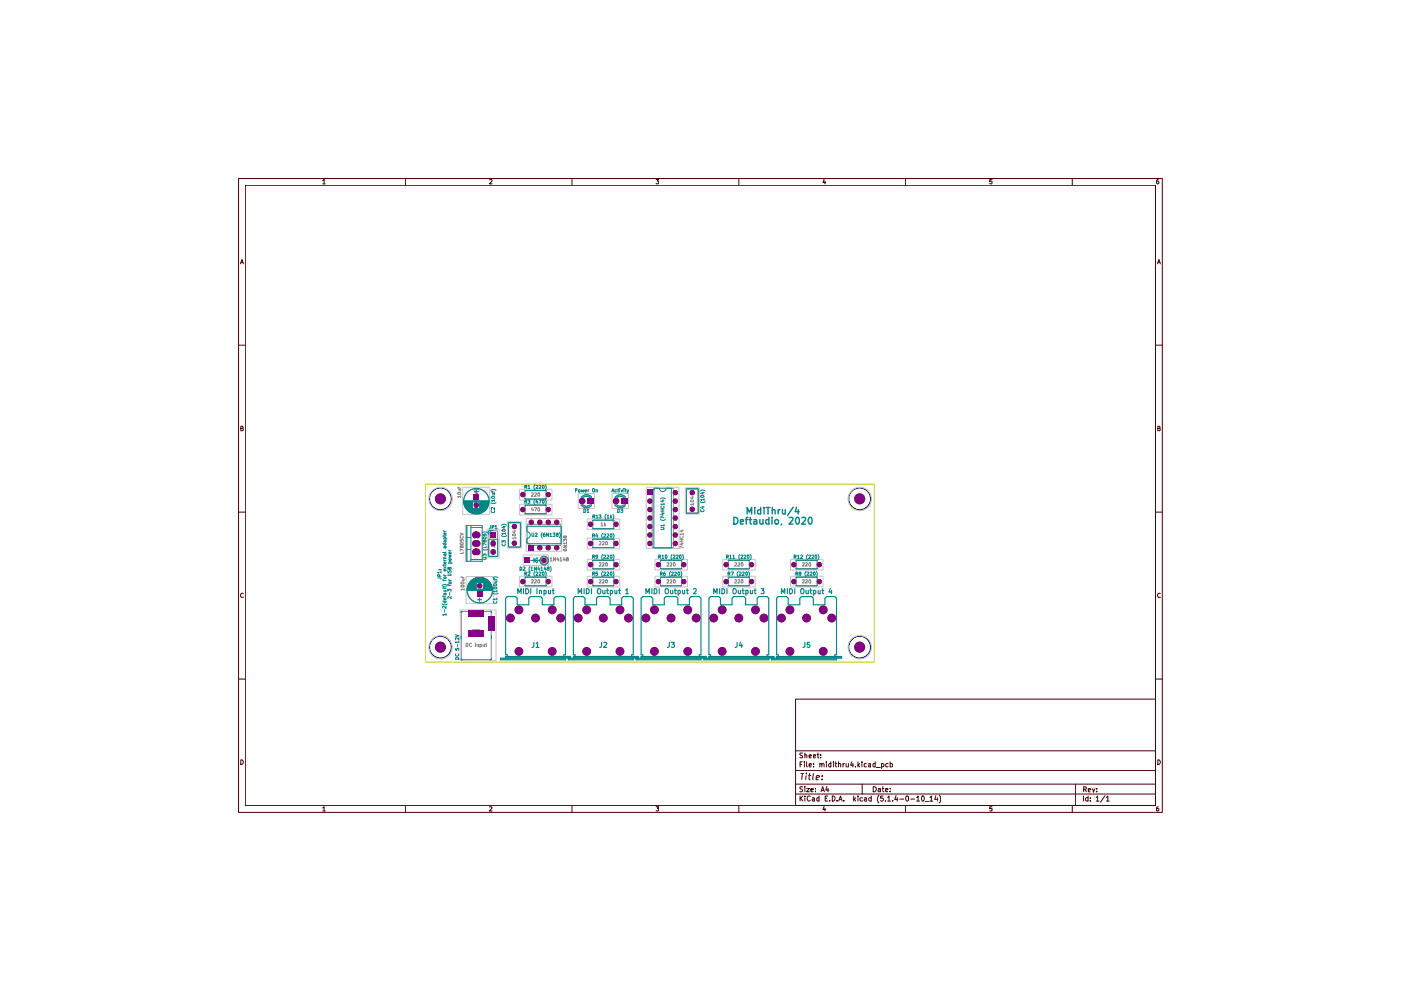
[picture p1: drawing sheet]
<svg xmlns="http://www.w3.org/2000/svg" width="420mm" height="297mm" viewBox="0 0 420 297" stroke-linecap="round" stroke-linejoin="round" font-family="sans-serif">
<g fill="none" stroke="#480000" stroke-width=".3">
<path d="M71.5 53.5h277.1v190h-277.1zM73.6 55.5h272.9v186h-272.9zM96.8 54.2l.4-.4v1.3M96.8 55.1h.7M121.6 53.5v2M146.8 53.9l.5-.1 .3 .4-.9 .9h.9M171.5 53.5v2M196.8 53.8h.7l-.4 .5 .4 .1v.5l-.2 .2-.5-.2M221.6 53.5v2M247.1 53.8l-.3 .9h.8M247.4 54.2v.9M271.5 53.5v2"/>
<path d="M297.5 53.8h-.7v.6l.2-.1 .5 .1-.1 .6-.6-.1M321.6 53.5v2M347.4 53.8l-.4 .1-.2 1 .2 .2 .6-.2-.3-.6-.5 .2M72.1 79.1l.5-1.3 .4 1.3M72.2 78.7h.7M347.1 79.1l.5-1.3 .4 1.3M347.2 78.7h.7M71.5 103.5h2.1M346.5 103.5h2.1M72.2 128.4h.6v-.6h-.6v1.3h.5l.3-.4-.4-.3M347.2 128.4h.6v-.6h-.6v1.3h.5l.3-.4-.4-.3M71.5 153.5h2.1"/>
<path d="M346.5 153.5h2.1M73 177.9l-.3-.1a.71 .71 0 0 0-.6 .5 .71 .71 0 0 0 .3 .8l.6-.1M348 177.9l-.3-.1a.71 .71 0 0 0-.6 .5 .71 .71 0 0 0 .3 .8l.6-.1M71.5 203.5h2.1M238.6 209.5h107.9v32h-107.9zM346.5 203.5h2.1M72.2 227.8a.68 .68 0 0 1 .8 .6 .68 .68 0 0 1-.8 .7zM238.6 238h107.9M238.6 235h107.9M238.6 231h107.9M238.6 225h107.9M239.9 238.6v1.5"/>
<path d="M239.9 229.1h.6M240.1 231.8h1.1M240.1 239.3l.7 .8M240.6 228.3h-.7v1.6M240.7 231.8l-.3 1.9M240.7 235.9l-.6-.1-.2 .3v.3l.8 .5-.2 .4-.6-.1M240.7 225.7h-.7l-.1 .3 .8 .7-.1 .4h-.7M240.8 238.6l-.9 .8M241.2 228.3v.2M241.2 228.9v1M241.4 238.6v.2M241.4 235.8v.2"/>
<path d="M241.4 226.3l.5-.1 .1 1M241.4 225.7v1.5M241.4 236.3v1M241.4 239.1v1M241.8 232.5l-.2 1.2M241.9 231.8v.1M241.9 236.3h.8l-.8 1h.8M241.9 228.3v1.4l.2 .2M242.4 232.5h.8M242.7 229.4l.6-.1-.1-.4h-.5v.8l.5 .1M242.7 226.7l.6-.1-.1-.4-.5 .2v.6l.5 .1M242.8 231.8l-.2 1.7 .4 .2"/>
<path d="M243 238.8l-.3-.2a.73 .73 0 0 0-.6 .8 .73 .73 0 0 0 .8 .6l.1-.1M243.2 236.8l.7-.2-.1-.2-.6 .1v.7h.6M243.7 239.2l.6 .1v.8M243.9 226.7l.7-.1-.1-.4-.6 .2v.6l.6 .1M244 231.8l-.3 1.7 .3 .2M244 229.8v.1M244 228.9v.2M244.3 239.4l-.7 .3 .2 .4 .5-.1M244.5 237.2v.1M244.5 236.4v.1M244.7 233.1l1-.2v-.4h-.5l-.4 .2-.1 .9h.8M245 226.2h.6"/>
<path d="M245.3 225.7v1.3l.3 .2M245.6 239.2l-.4-.1-.3 .3 .1 .6h.6M245.6 238.6v1.5M245.9 229l.5-.1 .1 1M245.9 228.9v1M246.1 227.1v.1M246.1 226.2v.2M246.2 237.3l.5-1.5 .5 1.5M246.4 236.9h.7M246.5 229.1l.2-.2h.4v1M246.5 233.6v.1M246.6 232.5v.2"/>
<path d="M247.5 239.3h.5M247.8 228.3v.2M247.8 228.9v1M248 235.7l-.4 1.1h1M248.2 238.6h-.7v1.5h.7M248.3 236.3v1M248.8 239.9v.2M249.2 228.9h-.4l-.3 .3 .1 .6h.6M249.2 228.3v1.6M249.6 238.6a.77 .77 0 0 1 .8 .8 .77 .77 0 0 1-.8 .7zM249.9 228.3v.2M249.9 228.9v1"/>
<path d="M250.4 228.9h.6M250.6 228.3v1.4l.4 .2M251 239.9v.2M251.5 229l.6-.1v1M251.5 228.3v1.6M251.7 239.7h.7M252.8 228.9v1M253.1 239.9v.2M253.2 228.9l-.4 .3M253.7 228.9v.8l.7 .1M254.4 228.9v1M255.4 228.3l-.3 1.1h.8"/>
<path d="M255.8 228.9v1M256 238.6v1.5M256.2 239.5l.4 .6M256.5 229.8v.1M256.6 239.1l-.6 .6M257.3 238.6v.2M257.3 228.3v1.6M257.3 239.1v1M257.4 229.3l.4 .6M257.8 228.9l-.5 .5M258.5 228.3v.2M258.5 228.9v1"/>
<path d="M258.6 235v3M258.7 239.2l-.5-.1-.3 .3 .2 .6h.6M259.2 239.2l.7 .1v.8M259.8 228.9l-.6 .1v.8h.6M259.9 239.4l-.7 .3 .2 .4 .5-.1M260.5 228.9h.5l.1 1M261.1 229.3h-.5l-.2 .2 .2 .4 .5-.1M261.3 239.2l-.4-.1-.4 .3 .2 .6h.6M261.3 238.6v1.5M261.9 235.8a.78 .78 0 0 1 .9 .8 .78 .78 0 0 1-.9 .7zM262.5 228.9h-.5l-.2 .3 .1 .6h.6M262.5 228.3v1.6"/>
<path d="M262.8 230h1.2M263.4 236.4l.7 .1v.8M263.6 238.3a1.74 1.74 0 0 0 0 2.3M264.1 236.6l-.8 .3 .3 .4 .5-.1M264.3 228.9h.5l.3 .3-.1 .6h-.7M264.3 228.9v1.5M264.6 236.3h.5M264.8 235.8v1.3l.3 .2M264.8 238.6h-.6l-.1 .7h.7v.6l-.1 .2-.6-.2M265.6 236.8l.7-.2-.1-.2h-.6v.8h.6M265.6 239.9v.2M266.2 239l.4-.4v1.5"/>
<path d="M266.4 228.9h-.5l-.3 .3 .1 .6h.7M267 237.2v.1M267 236.4v.1M267 228.9h.4l.3 .3-.1 .6h-.6M267 228.3v1.6M267.7 239.9v.2M268.7 238.5l-.4 1.1h.9M269.1 239.1v1M269.8 239.5h1.2M271.9 238.6l.6 .2-.2 1.2a.75 .75 0 0 1-.8-.6 .75 .75 0 0 1 .4-.8zM273.1 239.5h1.1M274.9 239l.4-.4v1.5"/>
<path d="M276.5 238.7l.2-.1a.82 .82 0 0 1 .5 .8 .82 .82 0 0 1-.5 .7 1.1 1.1 0 0 1-.2-1.4zM278.9 239l.4-.4v1.5M280.7 238.5l-.4 1.1h1M281.1 239.1v1M281.7 238.3l.1 .1a1.74 1.74 0 0 1-.1 2.2M322.6 235v6.5M325 238.6v1.5M325 236.6l.7-.1 .1-.4-.8-.3v1.6M325.3 236.6l.5 .8M326.3 239.2l-.4-.1-.4 .3 .2 .6h.6M326.3 238.6v1.5M326.3 236.9l.8-.2-.1-.3-.7 .1 .1 .8h.6"/>
<path d="M327 239.9v.2M327 239.2v.1M327.6 236.3l.4 1.1 .3-1.1M328.8 239l.4-.4v1.5M328.9 237.2v.2M328.9 236.4v.1M331.4 238.5l-1.4 2M331.8 239l.4-.4v1.5M347.2 227.8a.68 .68 0 0 1 .8 .6 .68 .68 0 0 1-.8 .7zM96.8 242.1l.4-.3v1.3M96.8 243.1h.7M121.6 241.5v2"/>
<path d="M146.8 241.9l.5-.1 .3 .3-.9 1h.9M171.5 241.5v2M196.8 241.8h.7l-.4 .5 .4 .1v.6h-.7M221.6 241.5v2M247.1 241.7l-.3 1h.8M247.4 242.2v.9M251.5 240.1l.6-1.5 .5 1.5M266.2 240.1h.8M271.5 241.5v2M274.9 240.1h.9M277.5 240.2h1.1M278.9 240.1h.8"/>
<path d="M297.5 241.8h-.7v.6h.7v.6h-.7M321.6 241.5v2M328.8 240.1h.8M331.8 240.1h.9M347.4 241.8l-.4 .1-.1 1.1a.42 .42 0 0 0 .6-.1 .42 .42 0 0 0-.1-.6h-.4l-.2 .3"/>
</g>
<g fill="#848400">
<path d="M245.1 173.8a.8 .8 0 0 1 .9-.2 .8 .8 0 0 1 .5 .7h-1.6z"/>
<path d="M244.9 174.3h1.6a.8 .8 0 0 1-.8 .8 .8 .8 0 0 1-.8-.8z"/>
<path d="M245.1 168.7a.8 .8 0 0 1 .9-.2 .8 .8 0 0 1 .5 .7h-1.6z"/>
<path d="M244.9 169.2h1.6a.8 .8 0 0 1-.8 .8 .8 .8 0 0 1-.8-.8z"/>
<path d="M202 147.1a.8 .8 0 0 1 .8-.2 .8 .8 0 0 1 .5 .8h-1.6z"/>
<path d="M201.7 147.7h1.6a.8 .8 0 0 1-.8 .8 .8 .8 0 0 1-.8-.8z"/>
<path d="M202 149.6a.8 .8 0 0 1 .8-.1 .8 .8 0 0 1 .5 .7h-1.6z"/>
<path d="M201.7 150.2h1.6a.8 .8 0 0 1-.8 .8 .8 .8 0 0 1-.8-.8z"/>
<path d="M202 152.2a.8 .8 0 0 1 .8-.2 .8 .8 0 0 1 .5 .7h-1.6z"/>
<path d="M201.7 152.7h1.6a.8 .8 0 0 1-.8 .8 .8 .8 0 0 1-.8-.8z"/>
<path d="M202 154.7a.8 .8 0 0 1 .8-.2 .8 .8 0 0 1 .5 .8h-1.6z"/>
<path d="M201.7 155.3h1.6a.8 .8 0 0 1-.8 .8 .8 .8 0 0 1-.8-.8z"/>
<path d="M202 157.3a.8 .8 0 0 1 .8-.2 .8 .8 0 0 1 .5 .7h-1.6z"/>
<path d="M201.7 157.8h1.6a.8 .8 0 0 1-.8 .8 .8 .8 0 0 1-.8-.8z"/>
<path d="M202 159.8a.8 .8 0 0 1 .8-.2 .8 .8 0 0 1 .5 .8h-1.6z"/>
<path d="M201.7 160.4h1.6a.8 .8 0 0 1-.8 .8 .8 .8 0 0 1-.8-.8z"/>
<path d="M194.3 159.8a.8 .8 0 0 1 .9-.2 .8 .8 0 0 1 .5 .8h-1.6z"/>
<path d="M194.1 160.4h1.6a.8 .8 0 0 1-.8 .8 .8 .8 0 0 1-.8-.8z"/>
<path d="M194.3 157.3a.8 .8 0 0 1 .9-.2 .8 .8 0 0 1 .5 .7h-1.6z"/>
<path d="M194.1 157.8h1.6a.8 .8 0 0 1-.8 .8 .8 .8 0 0 1-.8-.8z"/>
<path d="M194.3 154.7a.8 .8 0 0 1 .9-.2 .8 .8 0 0 1 .5 .8h-1.6z"/>
<path d="M194.1 155.3h1.6a.8 .8 0 0 1-.8 .8 .8 .8 0 0 1-.8-.8z"/>
<path d="M194.3 152.2a.8 .8 0 0 1 .9-.2 .8 .8 0 0 1 .5 .7h-1.6z"/>
<path d="M194.1 152.7h1.6a.8 .8 0 0 1-.8 .8 .8 .8 0 0 1-.8-.8z"/>
<path d="M194.3 149.6a.8 .8 0 0 1 .9-.1 .8 .8 0 0 1 .5 .7h-1.6z"/>
<path d="M194.1 150.2h1.6a.8 .8 0 0 1-.8 .8 .8 .8 0 0 1-.8-.8z"/>
<path d="M194.3 162.3a.8 .8 0 0 1 .9-.1 .8 .8 0 0 1 .5 .7h-1.6z"/>
<path d="M194.1 162.9h1.6a.8 .8 0 0 1-.8 .8 .8 .8 0 0 1-.8-.8z"/>
<path d="M202 162.3a.8 .8 0 0 1 .8-.1 .8 .8 0 0 1 .5 .7h-1.6z"/>
<path d="M201.7 162.9h1.6a.8 .8 0 0 1-.8 .8 .8 .8 0 0 1-.8-.8z"/>
<path d="M204.5 173.8a.8 .8 0 0 1 .9-.2 .8 .8 0 0 1 .5 .7h-1.6z"/>
<path d="M204.3 174.3h1.6a.8 .8 0 0 1-.8 .8 .8 .8 0 0 1-.8-.8z"/>
<path d="M204.5 168.7a.8 .8 0 0 1 .9-.2 .8 .8 0 0 1 .5 .7h-1.6z"/>
<path d="M204.3 169.2h1.6a.8 .8 0 0 1-.8 .8 .8 .8 0 0 1-.8-.8z"/>
<path d="M224.8 173.8a.8 .8 0 0 1 .9-.2 .8 .8 0 0 1 .5 .7h-1.6z"/>
<path d="M224.6 174.3h1.6a.8 .8 0 0 1-.8 .8 .8 .8 0 0 1-.8-.8z"/>
<path d="M224.8 168.7a.8 .8 0 0 1 .9-.2 .8 .8 0 0 1 .5 .7h-1.6z"/>
<path d="M224.6 169.2h1.6a.8 .8 0 0 1-.8 .8 .8 .8 0 0 1-.8-.8z"/>
<path d="M142.1 148.1h1.5v1.6h-1.5z"/>
<path d="M141.9 159.6l.7-.3v2.1a1.02 1.02 0 0 1-1-.7 1.02 1.02 0 0 1 .3-1.1z"/>
<path d="M143.1 159.3a1.02 1.02 0 0 1 1 1.1 1.02 1.02 0 0 1-1 1z"/>
<path d="M142.6 159.3h.5v2.1h-.5z"/>
<path d="M158.8 156l.5-.3v1.6a.8 .8 0 0 1-.7-.4 .8 .8 0 0 1 .2-.9z"/>
<path d="M159.3 155.7a.8 .8 0 0 1 .8 .8 .8 .8 0 0 1-.8 .8z"/>
<path d="M161.3 156l.6-.3v1.6a.8 .8 0 0 1-.8-.4 .8 .8 0 0 1 .2-.9z"/>
<path d="M161.9 155.7a.8 .8 0 0 1 .8 .8 .8 .8 0 0 1-.8 .8z"/>
<path d="M143.1 177.3h1.5v1.6h-1.5z"/>
<path d="M141.9 164.7l.7-.3v2.1a1.02 1.02 0 0 1-1-.7 1.02 1.02 0 0 1 .3-1.1z"/>
<path d="M143.1 164.4a1.02 1.02 0 0 1 1 1 1.02 1.02 0 0 1-1 1.1z"/>
<path d="M142.6 164.4h.5v2.1h-.5z"/>
<path d="M141.9 162.2l.7-.3v2a1.02 1.02 0 0 1-1-.6 1.02 1.02 0 0 1 .3-1.1z"/>
<path d="M143.1 161.9a1.02 1.02 0 0 1 1 1 1.02 1.02 0 0 1-1 1z"/>
<path d="M142.6 161.9h.5v2h-.5z"/>
<path d="M147.3 164.8a.85 .85 0 0 1 .9-.1 .85 .85 0 0 1 .6 .7h-1.7z"/>
<path d="M147.1 165.4h1.7a.85 .85 0 0 1-.9 .9 .85 .85 0 0 1-.8-.9z"/>
<path d="M147.3 162.3a.85 .85 0 0 1 .9-.2 .85 .85 0 0 1 .6 .8h-1.7z"/>
<path d="M147.1 162.9h1.7a.85 .85 0 0 1-.9 .8 .85 .85 0 0 1-.8-.8z"/>
<path d="M147.1 159.5h1.7v1.7h-1.7z"/>
<path d="M146.6 184.7h1.9v4.5h-1.9z"/>
<path d="M140.5 183h4.6v2h-4.6z"/>
<path d="M140.5 189h4.6v2h-4.6z"/>
<path d="M194.1 146.8h1.6v1.6h-1.6z"/>
<path d="M176.2 149.3h1.9v1.7h-1.9z"/>
<path d="M186.4 149.3h1.8v1.7h-1.8z"/>
<path d="M184.2 156.6a.8 .8 0 0 1 .8-.2 .8 .8 0 0 1 .5 .7h-1.6z"/>
<path d="M183.9 157.1h1.6a.8 .8 0 0 1-.8 .8 .8 .8 0 0 1-.8-.8z"/>
<path d="M184.2 173.8a.8 .8 0 0 1 .8-.2 .8 .8 0 0 1 .5 .7h-1.6z"/>
<path d="M183.9 174.3h1.6a.8 .8 0 0 1-.8 .8 .8 .8 0 0 1-.8-.8z"/>
<path d="M162.6 167.4a.8 .8 0 0 1 .9-.2 .8 .8 0 0 1 .5 .8h-1.6z"/>
<path d="M162.4 168h1.6a.8 .8 0 0 1-.8 .8 .8 .8 0 0 1-.8-.8z"/>
<path d="M157.3 167.1h1.5v1.6h-1.5z"/>
<path d="M166.4 163.6l.6-.2v1.6a.8 .8 0 0 1-.8-.5 .8 .8 0 0 1 .2-.9z"/>
<path d="M167 163.4a.8 .8 0 0 1 .8 .8 .8 .8 0 0 1-.8 .8z"/>
<path d="M163.9 163.6l.5-.2v1.6a.8 .8 0 0 1-.7-.5 .8 .8 0 0 1 .2-.9z"/>
<path d="M164.4 163.4a.8 .8 0 0 1 .8 .8 .8 .8 0 0 1-.8 .8z"/>
<path d="M161.3 163.6l.6-.2v1.6a.8 .8 0 0 1-.8-.5 .8 .8 0 0 1 .2-.9z"/>
<path d="M161.9 163.4a.8 .8 0 0 1 .8 .8 .8 .8 0 0 1-.8 .8z"/>
<path d="M158.6 163.3h1.5v1.6h-1.5z"/>
<path d="M163.9 173.8a.8 .8 0 0 1 .8-.2 .8 .8 0 0 1 .5 .7h-1.6z"/>
<path d="M163.6 174.3h1.6a.8 .8 0 0 1-.8 .8 .8 .8 0 0 1-.8-.8z"/>
<path d="M163.9 156l.5-.3v1.6a.8 .8 0 0 1-.7-.4 .8 .8 0 0 1 .2-.9z"/>
<path d="M164.4 155.7a.8 .8 0 0 1 .8 .8 .8 .8 0 0 1-.8 .8z"/>
<path d="M166.4 156l.6-.3v1.6a.8 .8 0 0 1-.8-.4 .8 .8 0 0 1 .2-.9z"/>
<path d="M167 155.7a.8 .8 0 0 1 .8 .8 .8 .8 0 0 1-.8 .8z"/>
<path d="M163.9 147.7a.8 .8 0 0 1 .8-.2 .8 .8 0 0 1 .5 .8h-1.6z"/>
<path d="M163.6 148.3h1.6a.8 .8 0 0 1-.8 .8 .8 .8 0 0 1-.8-.8z"/>
<path d="M163.9 152.2a.8 .8 0 0 1 .8-.2 .8 .8 0 0 1 .5 .7h-1.6z"/>
<path d="M163.6 152.7h1.6a.8 .8 0 0 1-.8 .8 .8 .8 0 0 1-.8-.8z"/>
<path d="M184.2 162.3a.8 .8 0 0 1 .8-.1 .8 .8 0 0 1 .5 .7h-1.6z"/>
<path d="M183.9 162.9h1.6a.8 .8 0 0 1-.8 .8 .8 .8 0 0 1-.8-.8z"/>
<path d="M184.2 168.7a.8 .8 0 0 1 .8-.2 .8 .8 0 0 1 .5 .7h-1.6z"/>
<path d="M183.9 169.2h1.6a.8 .8 0 0 1-.8 .8 .8 .8 0 0 1-.8-.8z"/>
<circle cx="257.8" cy="149.5" r="1.65"/>
<circle cx="257.8" cy="194" r="1.65"/>
<circle cx="236.9" cy="182.8" r="1.31"/>
<circle cx="249.4" cy="185.3" r="1.31"/>
<circle cx="238.1" cy="174.3" r=".8"/>
<circle cx="238.1" cy="169.2" r=".8"/>
<circle cx="207.6" cy="147.7" r=".8"/>
<circle cx="207.6" cy="152.7" r=".8"/>
<circle cx="196.3" cy="182.8" r="1.31"/>
<circle cx="201.3" cy="185.3" r="1.31"/>
<circle cx="197.4" cy="174.3" r=".8"/>
<circle cx="197.4" cy="169.2" r=".8"/>
<circle cx="206.2" cy="195.2" r="1.31"/>
<circle cx="208.8" cy="185.3" r="1.31"/>
<circle cx="206.2" cy="182.8" r="1.31"/>
<circle cx="214" cy="185.3" r="1.31"/>
<circle cx="216.6" cy="195.2" r="1.31"/>
<circle cx="226.6" cy="182.8" r="1.31"/>
<circle cx="229.1" cy="185.3" r="1.31"/>
<circle cx="226.6" cy="195.2" r="1.31"/>
<circle cx="236.9" cy="195.2" r="1.31"/>
<circle cx="246.9" cy="195.2" r="1.31"/>
<circle cx="241.9" cy="185.3" r="1.31"/>
<circle cx="246.9" cy="182.8" r="1.31"/>
<circle cx="234.4" cy="185.3" r="1.31"/>
<circle cx="221.6" cy="185.3" r="1.31"/>
<circle cx="216.6" cy="182.8" r="1.31"/>
<circle cx="217.8" cy="174.3" r=".8"/>
<circle cx="217.8" cy="169.2" r=".8"/>
<circle cx="132.1" cy="149.5" r="1.65"/>
<circle cx="142.8" cy="151.4" r=".8"/>
<circle cx="154.3" cy="162.8" r=".8"/>
<circle cx="154.3" cy="157.8" r=".8"/>
<circle cx="156.8" cy="152.7" r=".8"/>
<circle cx="153.1" cy="185.3" r="1.31"/>
<circle cx="160.6" cy="185.3" r="1.31"/>
<circle cx="155.6" cy="182.8" r="1.31"/>
<circle cx="165.6" cy="195.2" r="1.31"/>
<circle cx="155.6" cy="195.2" r="1.31"/>
<circle cx="143.8" cy="175.6" r=".8"/>
<circle cx="132.1" cy="194" r="1.65"/>
<circle cx="196.3" cy="195.2" r="1.31"/>
<circle cx="193.7" cy="185.3" r="1.31"/>
<circle cx="185.9" cy="182.8" r="1.31"/>
<circle cx="180.9" cy="185.3" r="1.31"/>
<circle cx="188.5" cy="185.3" r="1.31"/>
<circle cx="185.9" cy="195.2" r="1.31"/>
<circle cx="174.6" cy="150.2" r=".97"/>
<circle cx="184.7" cy="150.2" r=".97"/>
<circle cx="177.1" cy="157.1" r=".8"/>
<circle cx="165.6" cy="182.8" r="1.31"/>
<circle cx="168.1" cy="185.3" r="1.31"/>
<circle cx="173.4" cy="185.3" r="1.31"/>
<circle cx="175.9" cy="182.8" r="1.31"/>
<circle cx="175.9" cy="195.2" r="1.31"/>
<circle cx="177.1" cy="174.3" r=".8"/>
<circle cx="156.8" cy="174.3" r=".8"/>
<circle cx="156.8" cy="148.3" r=".8"/>
<circle cx="177.1" cy="162.9" r=".8"/>
<circle cx="177.1" cy="169.2" r=".8"/>
</g>
<path d="M127.6 145.1h134.6v53.4h-134.6z" fill="none" stroke="#c2c200" stroke-width=".3"/>
<g fill="none" stroke="#000084" stroke-width=".3">
<circle cx="132.1" cy="149.5" r="3.3"/>
<circle cx="257.8" cy="149.5" r="3.3"/>
<circle cx="132.1" cy="194" r="3.3"/>
<circle cx="257.8" cy="194" r="3.3"/>
</g>
<g fill="none" stroke="#848484" stroke-width=".3">
<path d="M137.2 147.7h.8l.2 .4-.8 .1zM137.2 146l.1 .3h.9M137.6 146.7h.6M137.6 146v.4M138 159.8l.9 .3-.9 .3M138.1 146.7l.1 .5h-.6M138.2 148.8h-1l.3 .4M138.2 148.6v.6M142.2 150.6l.1 .2a1.05 1.05 0 0 0 1.4-.2M142.2 147l.4-.3h.7l.4 .3M142.2 147.3h1.3M142.3 148.9a.46 .46 0 0 1 .6-.2 .46 .46 0 0 1 .3 .6 .51 .51 0 0 1-.6 .1 .51 .51 0 0 1-.3-.5z"/>
<path d="M142.3 147.2l.1 .3h.9M142.4 153.1l.1 .6h.6l.1-.6M142.7 147.9h.6M142.7 147.2v.4M142.8 146.7v1.2M143.2 147.9l.1 .4h-.6M143.3 152.1v.6l-.6-.6-.4 .1 .1 .5M143.3 150h-1l.3 .3M143.3 149.8v.5M146.6 159.7l.7-.6h1.9v7.6h-2.6zM152.5 156.7h3.5v7.2h-3.5zM154.1 159.2h.6"/>
<path d="M154.3 159.1v.6l-.6-.3M156.8 148.3h.7M156.8 152.7h.7M157.5 147.1h6.2v2.4h-6.2zM157.5 151.5h6.2v2.5h-6.2zM158.1 157.1h10.1v6.4h-9.1l-1-1zM159.3 147.8h.6v.4l-.6 .6h.6M159.6 152.1l-.3 .7h.7M159.9 152.5v.7M160.3 152.1h.7l-.5 1.1M160.4 147.8l.4-.1 .1 .5-.6 .6h.6M161.3 147.9l.2-.2a.47 .47 0 0 1 .4 .6 .47 .47 0 0 1-.5 .4z"/>
<path d="M161.4 152.2h.3a.52 .52 0 0 1 .2 .6 .52 .52 0 0 1-.4 .4l-.2-.2zM163.7 148.3h.7M163.7 152.7h.7M174.5 149a1.9 1.9 0 0 1 2.9 .1v2.3a1.9 1.9 0 0 1-2.7 .3 1.9 1.9 0 0 1-.2-2.7zM177.1 157.1h.7M177.8 156h6.3v2.4h-6.3zM180.3 156.9l.2-.3v1M180.3 157.6h.5M181.3 156.6v1M181.4 157.2l.2 .4M181.6 157l-.3 .3M184.1 157.1h.6"/>
<path d="M187.5 149v2.4M187.6 149.1a1.9 1.9 0 0 0-2.8-.3 1.9 1.9 0 0 0 0 2.8 1.9 1.9 0 0 0 2.8-.2M196.5 146.4h5.4v17.8h-6.3v-16.8zM204.2 159h.7M204.6 158.8v.6l-.7-.2M204.9 159.9v.5M205.8 146.6h3.6v7.2h-3.6zM207.1 150a.46 .46 0 0 1 .6-.2 .46 .46 0 0 1 .2 .6 .51 .51 0 0 1-.5 .1 .51 .51 0 0 1-.3-.5zM207.4 149h.6M207.7 148.8v.6l-.7-.1M208 151.1h-.9l.2 .3M208 150.8v.6"/>
<path d="M138 162.8a.46 .46 0 0 1 .6-.2 .46 .46 0 0 1 .3 .6 .51 .51 0 0 1-.6 0 .51 .51 0 0 1-.3-.4zM138 161.7v.5h.4v-.5l.5 .1v.4M138.1 160.7l.1 .6h.6l.1-.6M138.3 175.5l.7-.1 .2 .5h-.8zM138.3 174.6a.52 .52 0 0 1 .5-.2 .52 .52 0 0 1 .4 .4l-.8 .2zM138.3 172.9v.2h.9M138.4 163.7h.5l-.1 .5-.4-.1-.1-.4h-.3v.4l.4-.1M138.6 173.6h.6M138.6 172.9v.3M138.9 165.4v.5h-.9M138.9 164.9l-.9-.4v.7M139.1 173.6l.1 .4h-.6"/>
<path d="M139.2 176.6h-.9l.2 .4M139.2 176.4v.6M143.2 179.7h1.3M143.8 179.2v1.1M147.4 163.7h.9v.4M147.9 163.2l-.1-.5h-.4v.5h.9M148.3 162h-.9l.3 .3M148.3 161.7v.6M153.8 160.2a.52 .52 0 0 1 .5-.2 .52 .52 0 0 1 .4 .4l-.8 .2zM154.7 161.3h-.9l.2 .2M154.7 161v.5M156.8 174.3h.7"/>
<path d="M157.3 167.4v1M157.5 173.1h6.2v2.5h-6.2zM157.5 167.8l.4 .6M157.9 167.4l-.6 .6M158.1 168h5.1M159.3 173.8h.6v.4l-.6 .6h.6M160.4 173.8h.5v.4l-.6 .6h.6M161.4 173.8h.3a.52 .52 0 0 1 .2 .6 .52 .52 0 0 1-.4 .4l-.2-.2zM163.7 174.3h.7M165 167.5l.3-.4v1M165 168.1h.6M166.6 167.1v1l-.6-1v1"/>
<path d="M167.2 167.1l-.2 .7h.6M167.5 167.5v.6M168 167.5l.2-.4v1M168 168.1h.6M169 164.7l.2 .4h.6v-.6l-.5 .3 .2 .3M169 163.6h.9l-.9 .5h.9M169 162.2v-.6l.3 .4 .1-.4h.4v.6M169.2 167.1l-.3 .7h.6M169.4 160.9l.2-.3 .3 .1-.1 .5-.4-.1-.1-.4h-.3l.1 .5 .3-.2M169.4 167.5v.6M169.9 162.8h-.9l.2 .4M169.9 162.6v.6"/>
<path d="M170.1 167.6l-.3-.2 .3-.3 .3 .1v.3a.47 .47 0 0 0-.4 .2 .47 .47 0 0 0-.1 .4h.5l-.1-.5M177.1 162.9h.7M177.1 174.3h.7M177.1 169.2h.7M177.8 161.6h6.3v2.6h-6.3zM177.8 173.1h6.3v2.5h-6.3zM177.8 168h6.3v2.5h-6.3zM179.7 162.4h.6v.3l-.6 .6h.6M179.7 173.8h.6v.4l-.6 .6h.6M179.7 168.7h.6v.4l-.6 .6h.6M180.7 162.4h.5v.3l-.6 .6h.6M180.7 173.8h.5v.4l-.6 .6h.6"/>
<path d="M180.7 168.7h.5v.4l-.6 .6h.6M181.7 162.4h.3a.52 .52 0 0 1 .2 .5 .52 .52 0 0 1-.4 .4l-.2-.1zM181.7 173.8h.3a.52 .52 0 0 1 .2 .6 .52 .52 0 0 1-.4 .4l-.2-.2zM181.7 168.7h.3a.52 .52 0 0 1 .2 .6 .52 .52 0 0 1-.4 .4l-.2-.2zM184.1 162.9h.6M184.1 174.3h.6M184.1 169.2h.6M197.4 174.3h.7M197.4 169.2h.7M198.1 168h6.3v2.5h-6.3zM198.1 173.1h6.3v2.5h-6.3zM200 173.8h.6v.4l-.6 .6h.6"/>
<path d="M200 168.7h.6v.4l-.6 .6h.6M201 173.8h.5v.4l-.6 .6h.6M201 168.7h.5v.4l-.6 .6h.6M202 173.8h.4a.52 .52 0 0 1 .1 .6 .52 .52 0 0 1-.4 .4l-.2-.2zM202 168.7h.4a.52 .52 0 0 1 .1 .6 .52 .52 0 0 1-.4 .4l-.2-.2zM203.9 162.4h1M203.9 161.8h1M204 160.8l-.1 .2 .2 .4h.5l.3-.4-.1-.2M204.2 162.9h.7M204.4 161.8v.6M204.4 174.3h.7M204.4 169.2h.7"/>
<path d="M204.6 162.8v.6l-.7-.2M204.9 164.2l-1-.5v.7M204.9 160.1h-1l.2 .3M217.8 174.3h.6M217.8 169.2h.6M218.4 173.1h6.3v2.5h-6.3zM218.4 168h6.3v2.5h-6.3zM220.3 173.8h.6v.4l-.6 .6h.6M220.3 168.7h.6v.4l-.6 .6h.6M221.3 173.8h.5v.4l-.6 .6h.6M221.3 168.7h.5v.4l-.6 .6h.6M222.3 173.8h.4a.52 .52 0 0 1 .2 .6 .52 .52 0 0 1-.5 .4l-.2-.2z"/>
<path d="M222.3 168.7h.4a.52 .52 0 0 1 .2 .6 .52 .52 0 0 1-.5 .4l-.2-.2zM224.7 174.3h.7M224.7 169.2h.7M238.1 174.3h.7M238.1 169.2h.7M238.8 173.1h6.2v2.5h-6.2zM238.8 168h6.2v2.5h-6.2zM240.6 173.8h.6v.4l-.6 .6h.6M240.6 168.7h.6v.4l-.6 .6h.6M241.6 173.8h.5v.4l-.5 .6h.5M241.6 168.7h.5v.4l-.5 .6h.5M242.7 173.8h.3a.52 .52 0 0 1 .2 .6 .52 .52 0 0 1-.5 .4l-.1-.2z"/>
<path d="M242.7 168.7h.3a.52 .52 0 0 1 .2 .6 .52 .52 0 0 1-.5 .4l-.1-.2zM245 174.3h.7M245 169.2h.7M138.3 183.3h9v14.4h-9zM139.8 192.8l.6 .2-.2 .8h-.4zM141.4 192.9l-.3-.1-.3 .2 .2 .8 .4-.1M142.6 192.8v1M143.1 193.2l.4 .1v.5M143.1 193.1v.7M143.9 193.2l.4-.1 .1 .3v.4h-.5M143.9 193.1v1M144.9 193.1v.7l.4-.1"/>
<path d="M145.3 193.1v.7M145.6 193.1h.4M145.8 192.8v1h.2"/>
<circle cx="142.9" cy="150.2" r="3.8"/>
<circle cx="175.9" cy="150.2" r="1.57"/>
<circle cx="186.1" cy="150.2" r="1.57"/>
<circle cx="143.9" cy="176.9" r="3.8"/>
<circle cx="163.2" cy="168" r="1.06"/>
</g>
<g fill="none" stroke="#c2c2c2" stroke-width=".3">
<path d="M138.8 146h8.1v8.3h-8.1zM146.1 158.6h3.6v8.6h-3.6zM152.1 156.4h4.3v7.9h-4.3zM155.8 146.6h9.7v3.3h-9.7zM155.8 151.1h9.7v3.2h-9.7zM157.8 155.4h10.7v9.9h-10.7zM173.4 147.9h4.9v4.5h-4.9zM176.1 155.5h9.7v3.2h-9.7zM183.6 147.9h4.9v4.5h-4.9zM193.8 146h9.8v18.4h-9.8zM205.5 146.2h4.2v7.9h-4.2zM139.8 172.8h8.1v8.1h-8.1z"/>
<path d="M155.8 172.7h9.7v3.2h-9.7zM156.9 166.4h7.6v3.1h-7.6zM176.1 172.7h9.7v3.2h-9.7zM176.1 167.6h9.7v3.3h-9.7zM176.1 161.3h9.7v3.2h-9.7zM196.4 172.7h9.8v3.2h-9.8zM196.4 167.6h9.8v3.3h-9.8zM216.7 172.7h9.8v3.2h-9.8zM216.7 167.6h9.8v3.3h-9.8zM237.1 172.7h9.7v3.2h-9.7zM237.1 167.6h9.7v3.3h-9.7zM138 182.8h10.8v15.2h-10.8z"/>
<circle cx="132.1" cy="149.6" r="3.5"/>
<circle cx="257.9" cy="149.6" r="3.5"/>
<circle cx="132.1" cy="194" r="3.5"/>
<circle cx="257.9" cy="194" r="3.5"/>
</g>
<g fill="none" stroke="#008484" stroke-width=".3">
<path d="M133.1 159l.2 .3M133.1 159.3h.7M133.7 159.8l-.1 .4h-.3l-.2-.3 .2-.2 .1 .5M139 150.5h2.8M139 150.6h2.8M139 150.2h7.6M139 150.3h7.6M139 150.4h7.6M139.1 150.7h2.7M139.1 150.8h2.7M139.1 150.9h2.7M139.1 151h2.7"/>
<path d="M139.2 151.1h2.6M139.2 151.2h2.6M139.2 151.3h2.6M139.2 151.4h2.6M139.3 151.5h2.5M139.3 151.6h2.5M139.4 151.7h2.4M139.4 151.9h2.4M139.4 151.8h2.4M139.4 152h2.4M139.5 152.1h2.3M139.6 152.1h2.2"/>
<path d="M139.6 152.2h2.2M139.7 152.3h2.1M139.7 152.4h6.3M139.8 152.5h6.1M139.8 157.6h4.8v10.6h-4.8zM139.9 152.6h5.9M140 152.7h5.7M140 152.7h5.6M140 157.6v10.6M140.1 152.8h5.5M140.2 152.9h5.3M140.2 153h5.3"/>
<path d="M140.4 153.1h5M140.5 153.2h4.7M140.5 153.2h4.6M140.7 153.3h4.2M140.8 153.4h4.1M141 153.5h3.7M141.1 153.6h3.5M141.2 153.7h3.2M141.2 158.1h3.4M141.2 157.6v10.6M141.5 153.8h2.8M141.6 153.8h2.4"/>
<path d="M141.9 153.9h1.9M142.2 147.3h1.3M142.8 146.7v1.2M143.8 151.9h2.4M143.8 150.5h2.8M143.8 150.6h2.8M143.8 150.7h2.8M143.8 150.8h2.8M143.8 150.9h2.8M143.8 151h2.8M143.8 151.1h2.8M143.8 151.2h2.7"/>
<path d="M143.8 151.3h2.7M143.8 151.4h2.7M143.8 151.5h2.6M143.8 151.6h2.6M143.8 151.7h2.5M143.8 151.8h2.5M143.8 152h2.4M143.8 152.1h2.3M143.8 152.2h2.2M143.8 152.3h2.2M144.7 159.7l.4-.3h.7l.4 .3M147.1 157.5v.8l-.4 .2"/>
<path d="M147.2 150.6l.7 .4 .9-.4M147.2 147l.5-.3h.6l.5 .3M147.3 149l.7-.2 .3 .1v.4l-.7 .1zM147.3 147.2l.2 .3h.8M147.4 153.1l-.1 .2 .3 .4 .7-.2v-.4M147.6 158l.5-.1 .1-.3-.6-.1v1M147.7 147.9h.6M147.7 147.2v.4M147.9 159h-1.3v1.4M148.3 147.9v.4h-.6M148.3 152.1v.6l-.6-.6h-.3v.6M148.3 150h-1l.4 .3"/>
<path d="M148.3 149.8v.5M148.5 157.7l.3-.2v1M148.5 158.5h.6M150.4 157.4l.4-.3h.7l.4 .3M150.5 158.9l.6-.2 .5 .3-.2 .3h-.7zM150.9 157.8h.7M151.2 157.7v.6l-.7-.2M151.6 159.9h-1.1l.3 .3M151.6 159.7v.5M152.5 156.6h3.5v7.4h-3.5zM157.4 146l.5-.1v-.4h-.5v.9M157.4 150.4h.5l.1-.4-.6-.1v1"/>
<path d="M157.4 151.7v-.3h6.4v.3M157.4 147.3v-.3h6.4v.3M157.4 149.3v.3h6.4v-.3M157.4 153.7v.3h6.4v-.3M157.6 146l.4 .4M157.6 150.4l.4 .5M158 159.3v-1.6h10.3v5.3h-10.3v-1.6M158 159.4a1 1 0 0 1 1 1 1 1 0 0 1-1 1M158.3 145.7l.4-.2v.9M158.3 149.9h.6l-.3 .4 .3 .1v.4h-.6M158.3 146.4h.6M159.5 159.8l.2 1 .4-.1v-.9"/>
<path d="M160.4 145.3l-.1 .2a1.05 1.05 0 0 0 .1 1.3M160.4 149.7l-.3 .7 .3 .8M160.5 159.9l.5-.1 .1 .2-.6 .8h.6M160.7 145.5h.6v.4l-.6 .5h.6M161 149.8l-.3 .7h.7M161.2 150.2v.7M161.6 149.9h.7l-.4 1M161.7 145.5h.4l.1 .4-.6 .5h.6M162.6 159.7l-.3 .7 .3 .8M162.7 145.5h.1a.43 .43 0 0 1 .4 .4 .43 .43 0 0 1-.5 .4zM162.7 149.9h.2a.47 .47 0 0 1 .4 .5 .47 .47 0 0 1-.5 .4zM163.4 159.8l-.3 .1-.2 .7 .6 .1-.1-.5-.5 .2"/>
<path d="M163.6 145.3l.2 .7-.2 .8M163.6 149.7l.2 .7-.2 .8M164.5 159.8v1l-.6-1v1M165.9 159.8h.6l-.4 .4 .4 .2-.1 .4-.5-.1M167.7 159.7l.4 .7-.4 .8M172.6 147l.5-.1v-.3l-.5-.1v1M173.5 146.9h.5v.5h-.5zM174.2 151.3a1.99 1.99 0 0 0 3.3 .2M174.3 146.8l.2 .7 .3-.5 .1 .5 .2-.7M174.9 151.3a1.5 1.5 0 0 0 2 0M175.1 152.6l.6 .2-.2 .8h-.4zM175.4 147.2l.5-.1v-.3l-.5 .1v.4l.5 .1"/>
<path d="M176.1 152.9l.3-.3v1M176.1 153.6h.5M176.4 146.8v.7M176.6 146.8l-.2 .2M176.9 149.2a1.5 1.5 0 0 0-2 0M177.4 148.9v.2M177.4 151.3v.1M177.5 149a1.99 1.99 0 0 0-3.3 .2M177.7 158.2v.3h6.4v-.3M177.7 156.2v-.3h6.4v.3M177.8 146.5l.5 .1v.7l-.4 .2a.66 .66 0 0 1-.1-1zM177.8 154.9l.5-.1v-.5h-.5v1"/>
<path d="M178.1 154.9l.3 .4M178.7 146.9l.5-.1v.7M178.7 154.6l.4-.3v1M178.7 146.8v.7M178.7 155.3h.6M178.9 159.9l-.3 .8h.7M179.7 154.3h.6l-.4 .4 .4 .1v.4h-.6M180.8 159.9l-.4 .6 .4 .9M181.8 154.2l-.2 .1a1.05 1.05 0 0 0 .2 1.4M182.1 154.6l.3-.3v1M182.1 155.3h.5M183 154.3v1"/>
<path d="M183.1 154.9l.4 .4M183.5 147.5l.3-1 .3 1M183.5 154.6l-.5 .4M183.6 147.2h.4M183.8 154.2l.3 .4v.7l-.3 .4M183.9 159.9l.2 .6-.2 .9M184.4 151.3a1.99 1.99 0 0 0 3.2 .2M184.9 146.8l-.5 .1v.5h.5M185 151.3a1.5 1.5 0 0 0 2.1 0M185.2 146.8h.3M185.3 152.6l.5 .2-.1 .8h-.4zM185.3 146.5v.9l.2 .1"/>
<path d="M185.8 146.5v.1M185.8 146.8v.7M186.2 152.6h.6l-.4 .4 .4 .1v.4h-.6M186.3 146.8l.2 .7 .2-.7M187.1 149.2a1.5 1.5 0 0 0-2.1 0M187.1 146.5v.1M187.1 146.8v.7M187.5 146.8h.3M187.5 148.9v.2M187.5 151.3v.1M187.6 149a1.99 1.99 0 0 0-3.2 .2M187.6 146.5v.9l.2 .1"/>
<path d="M188 146.8l.3 .7M188.6 146.8l-.6 1M197.7 146.3h-1.6v18h5.2v-18h-1.6M197.8 146.3a1 1 0 0 0 1 1 1 1 0 0 0 1-1M198 155.7l.5 .3h.6l.5-.3M198 149.5l.5-.2h.6l.5 .2M198.2 158.2h.9v.5h-.9M198.2 153.4h.9M198.2 152.8h.9M198.3 151.8l-.1 .4 .4 .2 .5-.2v-.4M198.5 153.9h.6M198.5 149.9h.6"/>
<path d="M198.6 152.8v.6M198.8 153.8v.6l-.7-.2M198.8 149.9v.6l-.7-.3M199.1 157.5h-.9l.3 .2M199.1 155.2l-.9-.4v.6M199.1 151.1h-.9l.3 .3M199.1 150.8v.6M199.1 157.1v.6M205.8 146.5h3.6v7.3h-3.6zM210 150.4l.4 .2h.7l.4-.2M210 147.2l.7-.3 .8 .3M210.1 148.7l.8-.2 .3 .3a.52 .52 0 0 1-.6 .3 .52 .52 0 0 1-.5-.4z"/>
<path d="M210.2 152.8l-.1 .4a.47 .47 0 0 0 .7 .2 .47 .47 0 0 0 .2-.6M210.5 151.9h.7M210.5 147.7h.7M210.8 151.8v.6l-.7-.3M210.8 147.5v.6l-.7-.2M211.2 149.8h-1.1l.3 .2M211.2 149.4v.6M131.2 173.2h.8l.2 .4M131.7 170.8h.1M131.8 172.7v-.3l-.5-.2-.1 .5h1M132.2 170.8h.1M132.2 171.5h-1l.4 .3"/>
<path d="M132.2 171.2v.6M132.6 175.5l.7-.3 .8 .3M132.8 178.6l.1 .3h.9M132.8 173.7l.1 .3h.9M132.8 163h1M133.1 172.2l.2 .3M133.1 167.7l.2 .3M133.1 167.4h.7M133.1 160.4v.4M133.1 169.2v.4M133.1 173.7v.4M133.1 175.7v.4"/>
<path d="M133.1 178.6v.4M133.1 177h.7M133.1 172.5h.7M133.1 169.8l.7 .5M133.1 168h.7M133.1 161.5h1M133.2 173l.4-.1 .1 .5h-.5zM133.2 163v.4h.5v-.4M133.2 161.5v-.4h.5v.4M133.3 177.9l.1 .4 .4-.1-.1-.3M133.3 166l.2 .5 .3-.1-.1-.4M133.3 163.8l.2 .5 .3-.1-.1-.4"/>
<path d="M133.3 162.1l.2 .5 .3-.2-.1-.3M133.7 179.3v.4h-.5l-.1-.3 .2-.1 .1 .4M133.7 177v.4h-.6M133.7 170.7v.4h-.5v-.4l.2 .4M133.7 168.5l-.1 .4h-.3l-.2-.3 .2-.2 .1 .5M133.8 177.9h-.6v.4M133.8 176.4h-1M133.8 175.7l-.1 .2h-.9M133.8 169.2l-.1 .2h-.9M133.8 167h-.5l-.1 .4M133.8 166h-.5l-.1 .5M133.8 165.4l-1 .2"/>
<path d="M133.8 163.8h-.5l-.1 .5M133.8 162.1h-.5l-.1 .4M133.8 160.4l-.2 .3h-.8M133.8 169.8l-.7 .5M134.3 177.2v-.6l.3 .4 .3-.4 .3 .1 .1 .4-.2 .1M134.3 175.2v.2h1M134.3 172l1 .2-.2 .4h-.8M134.3 171l.2 .6 .4-.6h.2l.1 .6M134.6 174.5l.5-.1 .2 .4-.5 .1zM134.6 173.7l.2 .3M134.6 167.6l.5-.1 .2 .3-.5 .2zM134.6 166.4l.7 .1-.5 .2 .5 .2-.7 .2"/>
<path d="M134.6 164.8l.2 .3M134.6 174h.7M134.6 175.2v.4M134.6 165.1h.7M134.7 170.3l.3-.3 .3 .2v.4h-1l.1-.5 .3 .1v.4M134.9 177.6v.8M135.2 168.8v-.4h-.6v.4h1M135.2 165.6l-.1 .4h-.4l-.1-.4 .3-.1 .1 .5M135.3 178.8v.6l-.8-.6-.2 .1 .1 .5M139.8 164.7h1.3M139.8 161.1h1.3M140 176.8h7.7"/>
<path d="M140 176.9h7.7M140 176.6h7.7M140 176.7h7.7M140 176.4h2.8M140 176.5h2.8M140.1 175.9h2.7M140.1 176h2.7M140.1 176.1h2.7M140.1 176.2h2.7M140.1 176.3h2.7M140.1 176.4h2.7M140.2 175.7h2.6"/>
<path d="M140.2 175.8h2.6M140.2 175.9h2.6M140.3 175.6h2.5M140.3 175.4h2.5M140.3 175.5h2.5M140.4 175.3h2.4M140.5 175.1h2.3M140.5 175.2h2.3M140.5 174.9h2.3M140.5 175h2.3M140.6 174.8h2.2M140.7 174.7h6.3"/>
<path d="M140.8 174.6h6.1M140.9 174.4h5.9M140.9 174.5h5.9M141 174.3h5.7M141.1 174.2h5.5M141.2 174.1h5.3M141.2 167.7h3.4M141.3 174h5.1M141.5 173.9h4.7M141.6 173.8h4.5M141.6 173.7h4.4M141.7 173.7h4.3"/>
<path d="M141.9 173.6h3.9M142.1 173.5h3.6M142.2 173.4h3.3M142.3 173.3h3.1M142.7 173.2h2.3M142.9 173.1h1.9M143.2 179.7h1.3M143.3 173.1h1.1M143.8 179.2v1.1M144.7 164.6l.4 .2h.7l.4-.2M144.9 167l.9 .1v.5h-.9M144.9 166.7v-.7l.3 .4 .2-.4h.2l.1 .7"/>
<path d="M144.9 160.1v.4l.4 .1 .1-.6 .4 .1-.1 .5M144.9 175.6h2.6M144.9 174.8h2.2M144.9 174.9h2.3M144.9 175.1h2.3M144.9 175.2h2.3M144.9 175.3h2.4M144.9 175.4h2.5M144.9 175.5h2.5M144.9 175.7h2.6M144.9 175.8h2.6M144.9 175.9h2.6"/>
<path d="M144.9 175.9h2.7M144.9 176h2.7M144.9 175h2.3M144.9 176.1h2.7M144.9 176.2h2.7M144.9 176.3h2.7M144.9 176.4h2.8M144.9 176.5h2.8M144.9 161l.9 .1a.47 .47 0 0 1-.5 .5 .47 .47 0 0 1-.4-.5zM145.3 162.1l.3-.2 .2 .5-.4 .1-.4-.6-.1 .5 .4-.1M145.8 163.7v.5h-.9M145.8 163.2l-.9-.4v.7"/>
<path d="M146.6 161.6h2.7v5.2h-2.7zM147.8 177.8l.5 .3h.6l.5-.3M147.8 173.1l.7-.2 .9 .2M148 173.4l.1 .3h.9M148.1 176a.58 .58 0 0 1 .9 .3l-.1 .1a.58 .58 0 0 1-.9-.2zM148.2 175l.7 .2a.43 .43 0 0 1-.4 .4 .43 .43 0 0 1-.4-.5zM148.3 174.2h.7M148.3 173.4v.4M148.9 174.2l-.1 .4h-.5M149 179.6h-1l.3 .2M149 177.2h-1l.3 .3M149 176.9v.6"/>
<path d="M149 179.2v.6M150.4 160.5l.6 .4 .9-.4M150.5 162.6v-.5l.5 .3v-.3h.5v.5M150.6 163l-.1 .2 .3 .4h.5l.3-.4-.1-.2M156 169.9l.5 .3-.2 .7h-.3zM156.9 170l.3-.1 .3 .4-.7 .6h.7M157.4 172h.5l.1-.4-.6-.2v1.1M157.4 175.3v.3h6.4v-.3M157.4 173.3v-.3h6.4v.3M157.6 172l.4 .5M158.3 171.5h.6v.4l-.6 .6h.6M158.9 169.8l-.2 .5v.6l.2 .5"/>
<path d="M159.3 170.3l.2-.4v1M159.3 170.9h.6M159.3 168h2.8M160.1 168l1-.9v1.6zM160.1 167.1v1.6M160.4 171.3l-.3 .7 .3 .8M160.7 171.5h.6v.4l-.6 .6h.6M160.9 169.9v1l-.6-1v1M161.5 169.9l-.2 .7h.6M161.7 171.5h.5v.4l-.6 .6h.6M161.7 170.3v.6M162.2 170.3l.3-.4v1"/>
<path d="M162.2 170.9h.6M162.7 171.5l.2-.1a.47 .47 0 0 1 .4 .6 .47 .47 0 0 1-.5 .4zM163.4 169.9l-.2 .7h.5M163.6 171.3l.2 .7-.2 .8M163.7 170.3v.6M164.3 170.3l-.2-.1 .1-.2h.5v.3l-.6 .3 .2 .3h.3l-.1-.6M164.9 160.1l.3-.3v1M164.9 160.8h.6M165 169.8l.3 .5v.6l-.3 .5M167 160.2l-.1-.3h.5v.2l-.5 .3v.3l.4 .1-.1-.6M177.7 160.5h.5l.1-.3-.6-.2v1M177.7 166.9h.5l.1-.4-.6-.1v1"/>
<path d="M177.7 172h.5l.1-.4-.6-.2v1.1M177.7 175.3v.3h6.4v-.3M177.7 173.3v-.3h6.4v.3M177.7 170.2v.3h6.4v-.3M177.7 168.2v-.3h6.4v.3M177.7 161.9v-.4h6.4v.4M177.7 163.8v.4h6.4v-.4M178 160.5l.3 .5M178 166.9l.3 .5M178 172l.3 .5M179.2 160.4v.6M179.2 166.8l-.5 .2-.1-.5h.6v.6l-.5 .3"/>
<path d="M179.2 171.4h-.5l-.1 .6 .6-.1v.5h-.6M180.8 166.2l-.4 .7 .4 .8M180.8 171.3l-.4 .7 .4 .8M181 160.1h.6v.3l-.6 .6h.6M181 166.5h.6v.3l-.6 .6h.6M181 171.5h.6v.4l-.6 .6h.6M182 160.1h.5v.3l-.6 .6h.6M182 166.5h.5v.3l-.6 .6h.6M182 171.5h.5v.4l-.6 .6h.6M183 160.1l.2-.1a.47 .47 0 0 1 .4 .5 .47 .47 0 0 1-.5 .5zM183 166.5l.2-.1a.47 .47 0 0 1 .4 .5 .47 .47 0 0 1-.5 .4zM183 171.5l.2-.1a.47 .47 0 0 1 .4 .6 .47 .47 0 0 1-.5 .4z"/>
<path d="M183.9 166.2l.2 .7-.2 .8M183.9 171.3l.2 .7-.2 .8M197.5 166.9h.5l.1-.4-.6-.1v1M197.8 166.9l.3 .5M198 172h.5l.1-.4-.6-.2v1.1M198 168.2v-.3h6.5v.3M198 170.2v.3h6.5v-.3M198 173.3v-.3h6.5v.3M198 175.3v.3h6.5v-.3M198.3 172l.3 .5M198.5 166.6l.3-.2v1M198.5 167.4h.6"/>
<path d="M199.5 171.4l-.4 .1-.1 .8 .6 .1-.1-.5-.5 .1M199.6 166.5l.1-.1a.47 .47 0 0 1 .4 .5 .47 .47 0 0 1-.5 .4zM201.1 171.3l-.4 .7 .4 .8M201.3 171.5h.6v.4l-.6 .6h.6M201.5 166.2l-.2 .4v.7l.2 .4M201.8 166.5h.6l-.6 .9h.6M202.4 171.5h.5v.4l-.6 .6h.6M202.8 166.5h.6v.3l-.6 .6h.6M203.4 171.5l.1-.1a.47 .47 0 0 1 .4 .6 .47 .47 0 0 1-.4 .4zM204 166.4l.3 .1-.2 .9-.3-.2zM204.2 171.3l.3 .7-.3 .8M204.6 166.2l.4 .7-.4 .8"/>
<path d="M217.8 166.9h.6v-.4l-.6-.1v1M218.1 166.9l.3 .5M218.4 172h.5v-.4l-.5-.2v1.1M218.4 168.2v-.3h6.4v.3M218.4 170.2v.3h6.4v-.3M218.4 173.3v-.3h6.4v.3M218.4 175.3v.3h6.4v-.3M218.6 172l.3 .5M218.9 166.6l.2-.2v1M218.9 167.4h.5M219.3 171.4h.7l-.5 1.1M219.8 166.6l.2-.2v1"/>
<path d="M219.8 167.4h.6M221.4 171.3l-.3 .7 .3 .8M221.7 171.5h.5v.4l-.5 .6h.5M221.8 166.2l-.2 .4v.7l.2 .4M222.2 166.5h.6l-.6 .9h.6M222.7 171.5h.5v.4l-.6 .6h.6M223.1 166.5h.6v.3l-.6 .6h.6M223.7 171.5l.2-.1a.47 .47 0 0 1 .3 .6 .47 .47 0 0 1-.4 .4zM224.3 166.4l.3 .1-.1 .9-.4-.2zM224.5 171.3l.3 .7-.3 .8M225 166.2l.3 .7-.3 .8M238.2 166.9h.5l.1-.4-.6-.1v1"/>
<path d="M238.4 166.9l.4 .5M238.7 172h.5l.1-.4-.6-.2v1.1M238.7 175.3v.3h6.4v-.3M238.7 173.3v-.3h6.4v.3M238.7 170.2v.3h6.4v-.3M238.7 168.2v-.3h6.4v.3M238.9 172l.4 .5M239.2 166.6l.2-.2v1M239.2 167.4h.5M239.9 171.9l-.3-.3 .6-.1-.1 .4-.5 .1 .3 .5 .3-.1-.2-.5M240.1 166.5l.4-.1 .2 .2-.7 .8h.7M241.7 171.3l-.3 .7 .3 .8"/>
<path d="M242 171.5h.6v.4l-.6 .6h.6M242.1 166.2l-.2 .4v.7l.2 .4M242.5 166.5h.6l-.6 .9h.6M243 171.5h.5v.4l-.6 .6h.6M243.4 166.5h.6v.3l-.6 .6h.6M244 171.5l.2-.1a.47 .47 0 0 1 .3 .6 .47 .47 0 0 1-.4 .4zM244.6 166.4l.3 .1-.1 .9-.4-.2zM244.9 171.3l.2 .7-.2 .8M245.3 166.2l.3 .7-.3 .8M132.6 181l.4 .3h.7l.4-.3M132.8 180.2h1M133.2 180.2l.1 .5 .5-.2-.1-.3"/>
<path d="M133.3 182.7v.8M133.8 184.2h-1l.2 .3M133.8 181.7v.7l-.8-.7-.2 .2v.4M133.8 183.9v.6M136.6 194.4v.4l.5 .1-.1-.5 .4-.1 .1 .6M136.6 190.2l1 .4-1 .3M136.7 196a.47 .47 0 0 0 .4 .7 .47 .47 0 0 0 .4-.7M136.7 197.1a.55 .55 0 0 1 .6 0 .55 .55 0 0 1 .3 .5h-1zM137.2 193.1v.8M137.6 192.4h-1l.2 .3M137.6 191.2v.6l-.8-.6-.2 .1 .1 .5M137.6 192.1v.6"/>
<path d="M138.3 197.3v.5h.5M138.3 190.5v1M138.8 183.2h-.5v.5M141.6 188.8h2.4M146.9 183.2h.5v.5M147.4 190.5v1M147.4 197.3v.5h-.5M148.1 180.3a.45 .45 0 0 0 .4 .6 .45 .45 0 0 0 .4-.6"/>
<circle cx="142.9" cy="150.2" r="3.9"/>
<circle cx="143.9" cy="176.9" r="3.9"/>
<circle cx="163.2" cy="168" r="1.31"/>
</g>
<g fill="none" stroke="#008484" stroke-width=".34">
<path d="M155.3 178v-1.6l.5 1.1 .5-1.1v1.6M157 176.4v1.6M157.6 176.4a.78 .78 0 0 1 1 .8 .78 .78 0 0 1-1 .8zM159.2 176.4v1.6M161 176.4v1.6M161.8 177.1l.5-.1 .1 1M161.8 177v1M163.2 177h.4l.2 .2v.5l-.2 .3-.4-.1M163.2 177v1.5M164.5 177v.9l.6-.1M165.1 177v1M165.6 177h.6"/>
<path d="M165.9 176.4v1.5l.3 .1M173.4 178v-1.6l.5 1.1 .5-1.1v1.6M175.2 176.4v1.6M175.9 176.4a.77 .77 0 0 1 .8 .8 .77 .77 0 0 1-.8 .8zM177.4 176.4v1.6M179.3 176.5l.5-.1a.97 .97 0 0 1 0 1.6l-.6-.3zM180.8 177v.9l.6-.1M181.4 177v1M181.9 177h.6M182.1 176.4v1.3l.4 .3M183 177h.5l.2 .2v.5l-.2 .3-.5-.1M183 177v1.5"/>
<path d="M184.4 177v.9l.6-.1M185 177v1M185.5 177h.6M185.8 176.4v1.5l.3 .1M187.6 176.9l.4-.5v1.6M187.6 178h.9M193.7 178v-1.6l.5 1.1 .5-1.1v1.6M195.5 176.4v1.6M196.2 176.4a.77 .77 0 0 1 .8 .8 .77 .77 0 0 1-.8 .8zM197.7 176.4v1.6M199.6 176.5l.6-.1a.97 .97 0 0 1 0 1.6l-.6-.3zM201.1 177l.1 .9 .6-.1"/>
<path d="M201.8 177v1M202.3 177h.6M202.4 176.4v1.3l.5 .3M203.4 177h.4l.2 .2v.5l-.2 .3-.4-.1M203.4 177v1.5M204.7 177v.9l.6-.1M205.3 177v1M205.8 177h.6M206.1 176.4v1.5l.3 .1M207.9 176.6l.3-.2 .6 .2v.5l-.9 .9h.9M214 178v-1.6l.5 1.1 .6-1.1v1.6M215.8 176.4v1.6"/>
<path d="M216.5 176.4a.77 .77 0 0 1 .8 .8 .77 .77 0 0 1-.8 .8zM218 176.4v1.6M220 176.5l.5-.1a.97 .97 0 0 1 0 1.6l-.6-.3zM221.4 177l.1 .9 .6-.1M222.1 177v1M222.6 177h.6M222.8 176.4v1.3l.4 .3M223.7 177h.4l.3 .2v.5l-.3 .3-.4-.1M223.7 177v1.5M225 177v.9l.6-.1M225.6 177v1M226.1 177h.6"/>
<path d="M226.4 176.4v1.5l.3 .1M228.3 176.4h.8l-.4 .6 .4 .2v.6l-.2 .2-.6-.2M234.4 178v-1.6l.5 1.1 .5-1.1v1.6M236.1 176.4v1.6M236.8 176.4a.77 .77 0 0 1 .9 .8 .77 .77 0 0 1-.9 .8zM238.3 176.4v1.6M240.3 176.5l.5-.1a.97 .97 0 0 1 0 1.6l-.6-.3zM241.7 177l.1 .9 .6-.1M242.4 177v1M242.9 177h.6M243.1 176.4v1.3l.4 .3M244 177h.4l.3 .2v.5l-.3 .3-.4-.1"/>
<path d="M244 177v1.5M245.4 177v.9l.6-.1M246 177v1M246.5 177h.6M246.7 176.4v1.5l.4 .1M249 176.4l-.4 1.1h.9M249.3 177v1M150.1 197.5h19.5M151.6 197.3v-.5h19.5v.5M151.6 197h19.5M152.1 196.8v-.5h-.5v-17l.5-.5h2.5l.5 .5v2h3.5v-2l.5-.5h3l.5 .5v2h3.5v-2l.5-.5h2.5l.5 .5v17h-.5v.5M160.1 192.5v1.1l-.2 .4-.4 .1"/>
<path d="M160.8 193l.4-.5v1.6M160.8 194.1h.8M169.6 197.3v.5h-19.5v-.5h102.3v-.5h-19.5v.5M170.4 197.3v.5h19.5v-.5M170.4 197.5h19.5M172 197.3v-.5h19.4v.5M172 197h19.4M172.5 196.8v-.5h-.5v-17l.5-.5h2.4l.5 .5v2h3.5v-2l.5-.5h3.1l.5 .5v2h3.4v-2l.5-.5h2.5l.5 .5v17h-.5v.5M180.4 192.5v1.1l-.1 .4-.5 .1M181.1 192.7l.5-.2 .3 .5-.9 1.1h.9M190.8 197.3v.5h19.4v-.5M190.8 197.5h19.4"/>
<path d="M192.3 197.3v-.5h19.5v.5M192.3 197h19.5M192.8 196.8v-.5h-.5v-17l.5-.5h2.4l.5 .5v2h3.5v-2l.5-.5h3.1l.5 .5v2h3.5v-2l.5-.5h2.4l.5 .5v17h-.5v.5M200.7 192.5v1.1l-.1 .4-.4 .1M201.3 192.5h1l-.5 .6 .5 .3-.1 .5-.3 .2-.6-.2M211.1 197.3v.5h19.4v-.5M211.1 197.5h19.4M212.6 197.3v-.5h19.5v.5M212.6 197h19.5M213.1 196.8v-.5h-.5v-17l.5-.5h2.5l.5 .5v2h3.4v-2l.5-.5h3.1l.5 .5v2h3.5v-2l.5-.5h2.4l.5 .5v17h-.5v.5M221.1 192.5v1.1l-.2 .4-.4 .1M222.1 192.4l-.4 1.1h1"/>
<path d="M222.4 193v1.1M231.4 197.3v.5h19.5v-.5M231.4 197.5h19.5M232.9 197h19.5M233.4 196.8v-.5h-.5v-17l.5-.5h2.5l.5 .5v2h3.5v-2l.5-.5h3l.5 .5v2h3.5v-2l.5-.5h2.5l.5 .5v17h-.5v.5M241.4 192.5v1.1l-.2 .4-.4 .1M242.8 192.5h-.7v.8l.6-.1 .1 .7-.2 .2-.5-.2"/>
</g>
<g fill="none" stroke="#008484" stroke-width=".42">
<path d="M220.1 155.1a1.03 1.03 0 0 1 1.2 1 1.03 1.03 0 0 1-1.2 1zM222 156.4l1-.1-.1-.5-.6-.1-.3 .3 .1 1h.8M223.6 155.7h.7M224.1 154.1v-2l.6 1.4 .7-1.4v2M224.3 155.1l-.5 .2v1.8M224.7 155.7h.7M225 155.1v1.7l.4 .3M226.1 155.8h.8v1.3M226.4 152.1v.2M226.4 152.8v1.3M226.9 156.3h-.6l-.3 .3 .3 .5 .6-.1M227.9 155.7l.1 1.3 .5 .1 .3-.3"/>
<path d="M228.1 152.9l-.5-.1-.4 .3 .2 .9h.7M228.1 152.1v2M228.8 155.7v1.4M229.2 152.1l-.2 .1 .2 .1v-.2v.2M229.2 152.8v1.3M229.7 152.1h1.2M230.3 152.1v2M230.6 155.8l-.6-.1-.3 .4 .1 .9h.8M230.6 155.1v2M231.5 155.1v.1M231.5 155.7v1.4M231.6 153l.8-.1 .1 1.2"/>
<path d="M231.6 152.1v2M232.5 155.9l.3-.2 .6 .2 .1 .8-.3 .3-.4 .1-.3-.3zM233.4 152.8v1.3M234 152.8l-.6 .3M234.4 157l-.2 .4M234.7 152.8v1.2l.8-.1M235.5 152.8v1.3M236.7 155.2l.7-.1 .4 .6-1.2 1.4h1.2M237.9 152l-1.7 2.6M238.8 155.2l.3-.1a1.08 1.08 0 0 1 .7 1 1.08 1.08 0 0 1-.7 1l-.2-.1a1.41 1.41 0 0 1-.1-1.8zM238.9 152l-.4 1.4h1.1M239.4 152.8v1.3"/>
<path d="M240.5 155.2l.8-.1 .3 .6-1.2 1.4h1.2M242.6 155.2l.3-.1a1.08 1.08 0 0 1 .7 1 1.08 1.08 0 0 1-.7 1l-.2-.1a1.41 1.41 0 0 1-.1-1.8z"/>
</g>
<g fill="#840084">
<path d="M245.1 173.8a.8 .8 0 0 1 .9-.2 .8 .8 0 0 1 .5 .7h-1.6z"/>
<path d="M244.9 174.3h1.6a.8 .8 0 0 1-.8 .8 .8 .8 0 0 1-.8-.8z"/>
<path d="M245.1 168.7a.8 .8 0 0 1 .9-.2 .8 .8 0 0 1 .5 .7h-1.6z"/>
<path d="M244.9 169.2h1.6a.8 .8 0 0 1-.8 .8 .8 .8 0 0 1-.8-.8z"/>
<path d="M202 147.1a.8 .8 0 0 1 .8-.2 .8 .8 0 0 1 .5 .8h-1.6z"/>
<path d="M201.7 147.7h1.6a.8 .8 0 0 1-.8 .8 .8 .8 0 0 1-.8-.8z"/>
<path d="M202 149.6a.8 .8 0 0 1 .8-.1 .8 .8 0 0 1 .5 .7h-1.6z"/>
<path d="M201.7 150.2h1.6a.8 .8 0 0 1-.8 .8 .8 .8 0 0 1-.8-.8z"/>
<path d="M202 152.2a.8 .8 0 0 1 .8-.2 .8 .8 0 0 1 .5 .7h-1.6z"/>
<path d="M201.7 152.7h1.6a.8 .8 0 0 1-.8 .8 .8 .8 0 0 1-.8-.8z"/>
<path d="M202 154.7a.8 .8 0 0 1 .8-.2 .8 .8 0 0 1 .5 .8h-1.6z"/>
<path d="M201.7 155.3h1.6a.8 .8 0 0 1-.8 .8 .8 .8 0 0 1-.8-.8z"/>
<path d="M202 157.3a.8 .8 0 0 1 .8-.2 .8 .8 0 0 1 .5 .7h-1.6z"/>
<path d="M201.7 157.8h1.6a.8 .8 0 0 1-.8 .8 .8 .8 0 0 1-.8-.8z"/>
<path d="M202 159.8a.8 .8 0 0 1 .8-.2 .8 .8 0 0 1 .5 .8h-1.6z"/>
<path d="M201.7 160.4h1.6a.8 .8 0 0 1-.8 .8 .8 .8 0 0 1-.8-.8z"/>
<path d="M194.3 159.8a.8 .8 0 0 1 .9-.2 .8 .8 0 0 1 .5 .8h-1.6z"/>
<path d="M194.1 160.4h1.6a.8 .8 0 0 1-.8 .8 .8 .8 0 0 1-.8-.8z"/>
<path d="M194.3 157.3a.8 .8 0 0 1 .9-.2 .8 .8 0 0 1 .5 .7h-1.6z"/>
<path d="M194.1 157.8h1.6a.8 .8 0 0 1-.8 .8 .8 .8 0 0 1-.8-.8z"/>
<path d="M194.3 154.7a.8 .8 0 0 1 .9-.2 .8 .8 0 0 1 .5 .8h-1.6z"/>
<path d="M194.1 155.3h1.6a.8 .8 0 0 1-.8 .8 .8 .8 0 0 1-.8-.8z"/>
<path d="M194.3 152.2a.8 .8 0 0 1 .9-.2 .8 .8 0 0 1 .5 .7h-1.6z"/>
<path d="M194.1 152.7h1.6a.8 .8 0 0 1-.8 .8 .8 .8 0 0 1-.8-.8z"/>
<path d="M194.3 149.6a.8 .8 0 0 1 .9-.1 .8 .8 0 0 1 .5 .7h-1.6z"/>
<path d="M194.1 150.2h1.6a.8 .8 0 0 1-.8 .8 .8 .8 0 0 1-.8-.8z"/>
<path d="M194.3 162.3a.8 .8 0 0 1 .9-.1 .8 .8 0 0 1 .5 .7h-1.6z"/>
<path d="M194.1 162.9h1.6a.8 .8 0 0 1-.8 .8 .8 .8 0 0 1-.8-.8z"/>
<path d="M202 162.3a.8 .8 0 0 1 .8-.1 .8 .8 0 0 1 .5 .7h-1.6z"/>
<path d="M201.7 162.9h1.6a.8 .8 0 0 1-.8 .8 .8 .8 0 0 1-.8-.8z"/>
<path d="M204.5 173.8a.8 .8 0 0 1 .9-.2 .8 .8 0 0 1 .5 .7h-1.6z"/>
<path d="M204.3 174.3h1.6a.8 .8 0 0 1-.8 .8 .8 .8 0 0 1-.8-.8z"/>
<path d="M204.5 168.7a.8 .8 0 0 1 .9-.2 .8 .8 0 0 1 .5 .7h-1.6z"/>
<path d="M204.3 169.2h1.6a.8 .8 0 0 1-.8 .8 .8 .8 0 0 1-.8-.8z"/>
<path d="M224.8 173.8a.8 .8 0 0 1 .9-.2 .8 .8 0 0 1 .5 .7h-1.6z"/>
<path d="M224.6 174.3h1.6a.8 .8 0 0 1-.8 .8 .8 .8 0 0 1-.8-.8z"/>
<path d="M224.8 168.7a.8 .8 0 0 1 .9-.2 .8 .8 0 0 1 .5 .7h-1.6z"/>
<path d="M224.6 169.2h1.6a.8 .8 0 0 1-.8 .8 .8 .8 0 0 1-.8-.8z"/>
<path d="M142.1 148.1h1.5v1.6h-1.5z"/>
<path d="M141.9 159.6l.7-.3v2.1a1.02 1.02 0 0 1-1-.7 1.02 1.02 0 0 1 .3-1.1z"/>
<path d="M143.1 159.3a1.02 1.02 0 0 1 1 1.1 1.02 1.02 0 0 1-1 1z"/>
<path d="M142.6 159.3h.5v2.1h-.5z"/>
<path d="M158.8 156l.5-.3v1.6a.8 .8 0 0 1-.7-.4 .8 .8 0 0 1 .2-.9z"/>
<path d="M159.3 155.7a.8 .8 0 0 1 .8 .8 .8 .8 0 0 1-.8 .8z"/>
<path d="M161.3 156l.6-.3v1.6a.8 .8 0 0 1-.8-.4 .8 .8 0 0 1 .2-.9z"/>
<path d="M161.9 155.7a.8 .8 0 0 1 .8 .8 .8 .8 0 0 1-.8 .8z"/>
<path d="M143.1 177.3h1.5v1.6h-1.5z"/>
<path d="M141.9 164.7l.7-.3v2.1a1.02 1.02 0 0 1-1-.7 1.02 1.02 0 0 1 .3-1.1z"/>
<path d="M143.1 164.4a1.02 1.02 0 0 1 1 1 1.02 1.02 0 0 1-1 1.1z"/>
<path d="M142.6 164.4h.5v2.1h-.5z"/>
<path d="M141.9 162.2l.7-.3v2a1.02 1.02 0 0 1-1-.6 1.02 1.02 0 0 1 .3-1.1z"/>
<path d="M143.1 161.9a1.02 1.02 0 0 1 1 1 1.02 1.02 0 0 1-1 1z"/>
<path d="M142.6 161.9h.5v2h-.5z"/>
<path d="M147.3 164.8a.85 .85 0 0 1 .9-.1 .85 .85 0 0 1 .6 .7h-1.7z"/>
<path d="M147.1 165.4h1.7a.85 .85 0 0 1-.9 .9 .85 .85 0 0 1-.8-.9z"/>
<path d="M147.3 162.3a.85 .85 0 0 1 .9-.2 .85 .85 0 0 1 .6 .8h-1.7z"/>
<path d="M147.1 162.9h1.7a.85 .85 0 0 1-.9 .8 .85 .85 0 0 1-.8-.8z"/>
<path d="M147.1 159.5h1.7v1.7h-1.7z"/>
<path d="M146.6 184.7h1.9v4.5h-1.9z"/>
<path d="M140.5 183h4.6v2h-4.6z"/>
<path d="M140.5 189h4.6v2h-4.6z"/>
<path d="M194.1 146.8h1.6v1.6h-1.6z"/>
<path d="M176.2 149.3h1.9v1.7h-1.9z"/>
<path d="M186.4 149.3h1.8v1.7h-1.8z"/>
<path d="M184.2 156.6a.8 .8 0 0 1 .8-.2 .8 .8 0 0 1 .5 .7h-1.6z"/>
<path d="M183.9 157.1h1.6a.8 .8 0 0 1-.8 .8 .8 .8 0 0 1-.8-.8z"/>
<path d="M184.2 173.8a.8 .8 0 0 1 .8-.2 .8 .8 0 0 1 .5 .7h-1.6z"/>
<path d="M183.9 174.3h1.6a.8 .8 0 0 1-.8 .8 .8 .8 0 0 1-.8-.8z"/>
<path d="M162.6 167.4a.8 .8 0 0 1 .9-.2 .8 .8 0 0 1 .5 .8h-1.6z"/>
<path d="M162.4 168h1.6a.8 .8 0 0 1-.8 .8 .8 .8 0 0 1-.8-.8z"/>
<path d="M157.3 167.1h1.5v1.6h-1.5z"/>
<path d="M166.4 163.6l.6-.2v1.6a.8 .8 0 0 1-.8-.5 .8 .8 0 0 1 .2-.9z"/>
<path d="M167 163.4a.8 .8 0 0 1 .8 .8 .8 .8 0 0 1-.8 .8z"/>
<path d="M163.9 163.6l.5-.2v1.6a.8 .8 0 0 1-.7-.5 .8 .8 0 0 1 .2-.9z"/>
<path d="M164.4 163.4a.8 .8 0 0 1 .8 .8 .8 .8 0 0 1-.8 .8z"/>
<path d="M161.3 163.6l.6-.2v1.6a.8 .8 0 0 1-.8-.5 .8 .8 0 0 1 .2-.9z"/>
<path d="M161.9 163.4a.8 .8 0 0 1 .8 .8 .8 .8 0 0 1-.8 .8z"/>
<path d="M158.6 163.3h1.5v1.6h-1.5z"/>
<path d="M163.9 173.8a.8 .8 0 0 1 .8-.2 .8 .8 0 0 1 .5 .7h-1.6z"/>
<path d="M163.6 174.3h1.6a.8 .8 0 0 1-.8 .8 .8 .8 0 0 1-.8-.8z"/>
<path d="M163.9 156l.5-.3v1.6a.8 .8 0 0 1-.7-.4 .8 .8 0 0 1 .2-.9z"/>
<path d="M164.4 155.7a.8 .8 0 0 1 .8 .8 .8 .8 0 0 1-.8 .8z"/>
<path d="M166.4 156l.6-.3v1.6a.8 .8 0 0 1-.8-.4 .8 .8 0 0 1 .2-.9z"/>
<path d="M167 155.7a.8 .8 0 0 1 .8 .8 .8 .8 0 0 1-.8 .8z"/>
<path d="M163.9 147.7a.8 .8 0 0 1 .8-.2 .8 .8 0 0 1 .5 .8h-1.6z"/>
<path d="M163.6 148.3h1.6a.8 .8 0 0 1-.8 .8 .8 .8 0 0 1-.8-.8z"/>
<path d="M163.9 152.2a.8 .8 0 0 1 .8-.2 .8 .8 0 0 1 .5 .7h-1.6z"/>
<path d="M163.6 152.7h1.6a.8 .8 0 0 1-.8 .8 .8 .8 0 0 1-.8-.8z"/>
<path d="M184.2 162.3a.8 .8 0 0 1 .8-.1 .8 .8 0 0 1 .5 .7h-1.6z"/>
<path d="M183.9 162.9h1.6a.8 .8 0 0 1-.8 .8 .8 .8 0 0 1-.8-.8z"/>
<path d="M184.2 168.7a.8 .8 0 0 1 .8-.2 .8 .8 0 0 1 .5 .7h-1.6z"/>
<path d="M183.9 169.2h1.6a.8 .8 0 0 1-.8 .8 .8 .8 0 0 1-.8-.8z"/>
<circle cx="257.8" cy="149.5" r="1.65"/>
<circle cx="257.8" cy="194" r="1.65"/>
<circle cx="236.9" cy="182.8" r="1.31"/>
<circle cx="249.4" cy="185.3" r="1.31"/>
<circle cx="238.1" cy="174.3" r=".8"/>
<circle cx="238.1" cy="169.2" r=".8"/>
<circle cx="207.6" cy="147.7" r=".8"/>
<circle cx="207.6" cy="152.7" r=".8"/>
<circle cx="196.3" cy="182.8" r="1.31"/>
<circle cx="201.3" cy="185.3" r="1.31"/>
<circle cx="197.4" cy="174.3" r=".8"/>
<circle cx="197.4" cy="169.2" r=".8"/>
<circle cx="206.2" cy="195.2" r="1.31"/>
<circle cx="208.8" cy="185.3" r="1.31"/>
<circle cx="206.2" cy="182.8" r="1.31"/>
<circle cx="214" cy="185.3" r="1.31"/>
<circle cx="216.6" cy="195.2" r="1.31"/>
<circle cx="226.6" cy="182.8" r="1.31"/>
<circle cx="229.1" cy="185.3" r="1.31"/>
<circle cx="226.6" cy="195.2" r="1.31"/>
<circle cx="236.9" cy="195.2" r="1.31"/>
<circle cx="246.9" cy="195.2" r="1.31"/>
<circle cx="241.9" cy="185.3" r="1.31"/>
<circle cx="246.9" cy="182.8" r="1.31"/>
<circle cx="234.4" cy="185.3" r="1.31"/>
<circle cx="221.6" cy="185.3" r="1.31"/>
<circle cx="216.6" cy="182.8" r="1.31"/>
<circle cx="217.8" cy="174.3" r=".8"/>
<circle cx="217.8" cy="169.2" r=".8"/>
<circle cx="132.1" cy="149.5" r="1.65"/>
<circle cx="142.8" cy="151.4" r=".8"/>
<circle cx="154.3" cy="162.8" r=".8"/>
<circle cx="154.3" cy="157.8" r=".8"/>
<circle cx="156.8" cy="152.7" r=".8"/>
<circle cx="153.1" cy="185.3" r="1.31"/>
<circle cx="160.6" cy="185.3" r="1.31"/>
<circle cx="155.6" cy="182.8" r="1.31"/>
<circle cx="165.6" cy="195.2" r="1.31"/>
<circle cx="155.6" cy="195.2" r="1.31"/>
<circle cx="143.8" cy="175.6" r=".8"/>
<circle cx="132.1" cy="194" r="1.65"/>
<circle cx="196.3" cy="195.2" r="1.31"/>
<circle cx="193.7" cy="185.3" r="1.31"/>
<circle cx="185.9" cy="182.8" r="1.31"/>
<circle cx="180.9" cy="185.3" r="1.31"/>
<circle cx="188.5" cy="185.3" r="1.31"/>
<circle cx="185.9" cy="195.2" r="1.31"/>
<circle cx="174.6" cy="150.2" r=".97"/>
<circle cx="184.7" cy="150.2" r=".97"/>
<circle cx="177.1" cy="157.1" r=".8"/>
<circle cx="165.6" cy="182.8" r="1.31"/>
<circle cx="168.1" cy="185.3" r="1.31"/>
<circle cx="173.4" cy="185.3" r="1.31"/>
<circle cx="175.9" cy="182.8" r="1.31"/>
<circle cx="175.9" cy="195.2" r="1.31"/>
<circle cx="177.1" cy="174.3" r=".8"/>
<circle cx="156.8" cy="174.3" r=".8"/>
<circle cx="156.8" cy="148.3" r=".8"/>
<circle cx="177.1" cy="162.9" r=".8"/>
<circle cx="177.1" cy="169.2" r=".8"/>
</g>
</svg>
